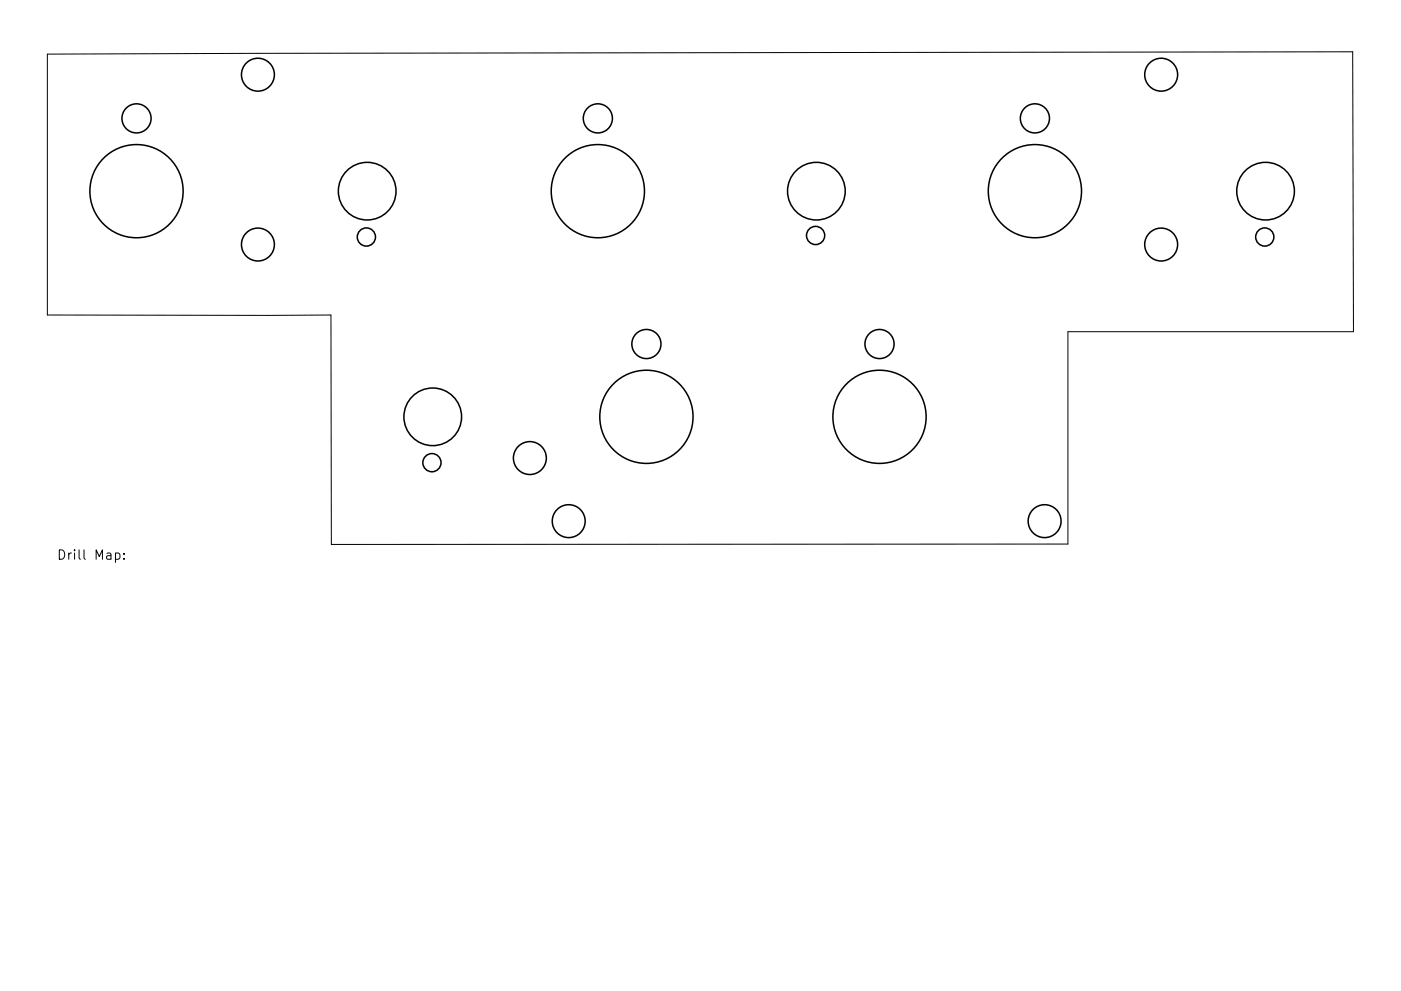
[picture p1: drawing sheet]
<svg xmlns="http://www.w3.org/2000/svg" width="297mm" height="210mm" viewBox="0 0 297 210" stroke-linecap="round" stroke-linejoin="round" font-family="sans-serif">
<defs><g id="words">
<text font-size="2.8" x="12" y="118.8">Drill Map:</text>
</g></defs>
<path d="M10 11.5l276.8-.5 .2 59.4h-60.6v45l-156.1 .1-.1-48.7h-60.2zM24.5 117.4l.6-.1 .3 .4v.6l-.2 .3h-.7M26.3 118.5v.2M26.3 117.4v.2" fill="none" stroke="#000" stroke-width=".21"/>
<g fill="none" stroke="#000" stroke-width=".32">
<circle cx="54.7" cy="15.8" r="3.5"/>
<circle cx="246.2" cy="15.8" r="3.5"/>
<circle cx="28.9" cy="25.1" r="3.1"/>
<circle cx="126.8" cy="25.1" r="3.1"/>
<circle cx="219.4" cy="25.1" r="3.1"/>
<circle cx="28.9" cy="40.6" r="9.9"/>
<circle cx="54.7" cy="51.9" r="3.5"/>
<circle cx="77.7" cy="50.3" r="1.93"/>
<circle cx="77.8" cy="40.6" r="6.1"/>
<circle cx="126.8" cy="40.6" r="9.9"/>
<circle cx="172.9" cy="50" r="1.93"/>
<circle cx="173.1" cy="40.6" r="6.1"/>
<circle cx="219.4" cy="40.6" r="9.9"/>
<circle cx="246.2" cy="51.9" r="3.5"/>
<circle cx="268.2" cy="50.3" r="1.93"/>
<circle cx="268.3" cy="40.6" r="6.1"/>
<circle cx="137.1" cy="73" r="3.1"/>
<circle cx="186.5" cy="73" r="3.1"/>
<circle cx="91.6" cy="98.2" r="1.93"/>
<circle cx="91.7" cy="88.4" r="6.1"/>
<circle cx="112.3" cy="97.2" r="3.5"/>
<circle cx="137.1" cy="88.4" r="9.9"/>
<circle cx="186.5" cy="88.4" r="9.9"/>
<circle cx="120.6" cy="110.6" r="3.5"/>
<circle cx="221.5" cy="110.6" r="3.5"/>
</g>
<use href="#words"/>
</svg>
